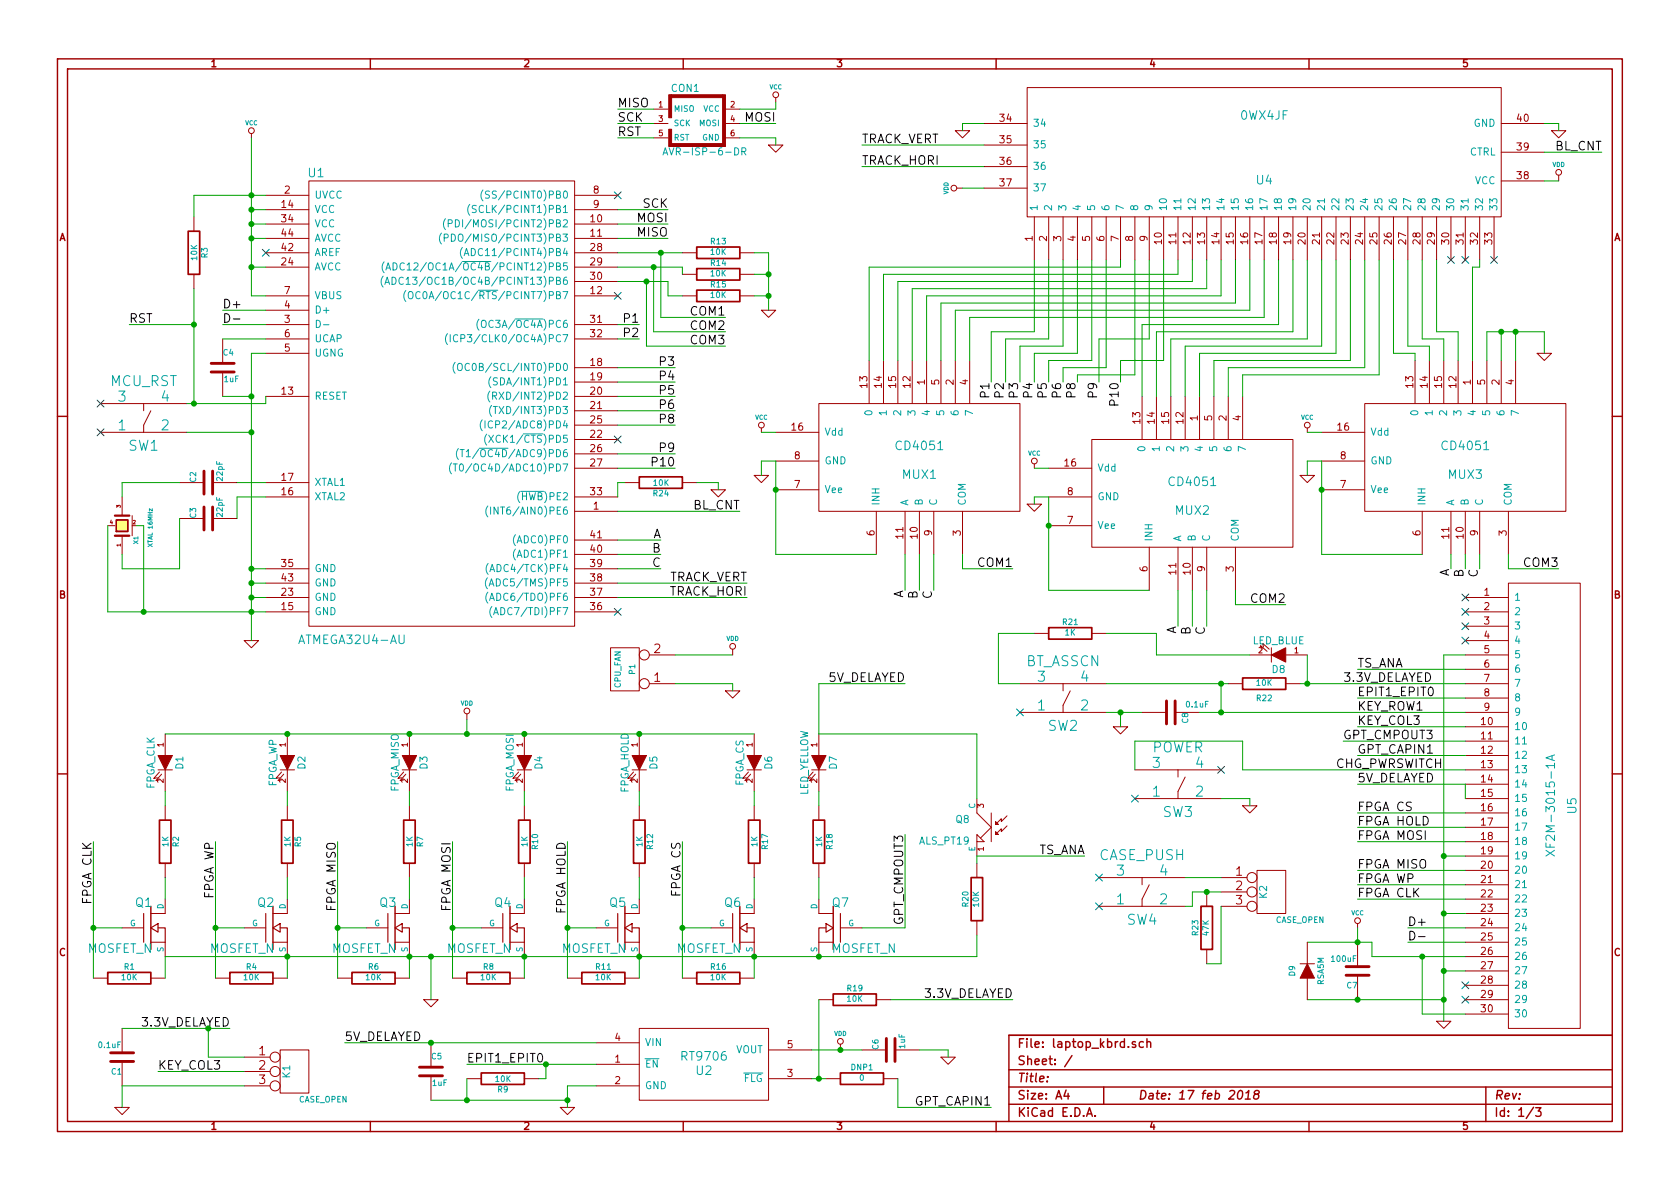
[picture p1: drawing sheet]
<svg xmlns="http://www.w3.org/2000/svg" width="297mm" height="210mm" viewBox="0 0 297 210" stroke-linecap="round" stroke-linejoin="round" font-family="sans-serif">
<defs><g id="words">
<g font-size="2.5" fill="#00a0a0">
<text x="19.4" y="68.4">MCU_RST</text>
<text x="20.9" y="71.1">3</text>
<text x="28.5" y="71.1">4</text>
<text x="20.9" y="76.2">1</text>
<text x="28.5" y="76.2">2</text>
<text x="22.7" y="79.8">SW1</text>
<text x="181.3" y="117.9">BT_ASSCN</text>
<text x="183.5" y="125.7">1</text>
<text x="183.5" y="120.6">3</text>
<text x="191.1" y="125.7">2</text>
<text x="191.1" y="120.6">4</text>
<text x="185.3" y="129.3">SW2</text>
<text x="203.6" y="133.1">POWER</text>
<text x="203.8" y="135.9">3</text>
<text x="211.4" y="135.9">4</text>
<text x="203.8" y="141">1</text>
<text x="211.4" y="141">2</text>
<text x="205.6" y="144.6">SW3</text>
<text x="194.4" y="152.2">CASE_PUSH</text>
<text x="197.4" y="154.9">3</text>
<text x="205.1" y="154.9">4</text>
<text x="197.4" y="160">1</text>
<text x="205.1" y="160">2</text>
<text x="199.3" y="163.6">SW4</text>
</g>
<g font-size="2.1">
<text x="109.2" y="19">MISO</text>
<text x="109.2" y="21.6">SCK</text>
<text x="131.7" y="21.6">MOSI</text>
<text x="109.2" y="24.1">RST</text>
<text x="152.4" y="25.4">TRACK_VERT</text>
<text x="152.4" y="29.2">TRACK_HORI</text>
<text x="274.8" y="26.7">BL_CNT</text>
<text x="112.7" y="39.4">MOSI</text>
<text x="112.7" y="41.9">MISO</text>
<text x="113.6" y="36.8">SCK</text>
<text x="22.9" y="57.1">RST</text>
<text x="39.4" y="54.6">D+</text>
<text x="110.4" y="57.1">P1</text>
<text x="110.4" y="59.7">P2</text>
<text x="122.1" y="55.9">COM1</text>
<text x="122.1" y="58.4">COM2</text>
<text x="116.8" y="64.8">P3</text>
<text x="122.1" y="61">COM3</text>
<text x="116.8" y="67.3">P4</text>
<text x="116.8" y="69.8">P5</text>
<text x="175" y="70.1" transform="rotate(-90 175 70.1)">P1</text>
<text x="177.5" y="70.1" transform="rotate(-90 177.5 70.1)">P2</text>
<text x="180.1" y="70.1" transform="rotate(-90 180.1 70.1)">P3</text>
<text x="182.6" y="70.1" transform="rotate(-90 182.6 70.1)">P4</text>
<text x="185.2" y="70.1" transform="rotate(-90 185.2 70.1)">P5</text>
<text x="187.7" y="70.1" transform="rotate(-90 187.7 70.1)">P6</text>
<text x="190.2" y="70.1" transform="rotate(-90 190.2 70.1)">P8</text>
<text x="194.1" y="70.1" transform="rotate(-90 194.1 70.1)">P9</text>
<text x="197.9" y="71.3" transform="rotate(-90 197.9 71.3)">P10</text>
<text x="116.8" y="72.4">P6</text>
<text x="116.8" y="74.9">P8</text>
<text x="115.6" y="82.5">P10</text>
<text x="116.8" y="80">P9</text>
<text x="115.3" y="95.2">A</text>
<text x="122.4" y="90.2">BL_CNT</text>
<text x="115.3" y="97.8">B</text>
<text x="115.3" y="100.3">C</text>
<text x="172.9" y="100.3">COM1</text>
<text x="269.5" y="100.3">COM3</text>
<text x="117.8" y="102.9">TRACK_VERT</text>
<text x="118.2" y="105.4">TRACK_HORI</text>
<text x="159.8" y="105.9" transform="rotate(-90 159.8 105.9)">A</text>
<text x="162.3" y="105.9" transform="rotate(-90 162.3 105.9)">B</text>
<text x="164.8" y="105.9" transform="rotate(-90 164.8 105.9)">C</text>
<text x="221.2" y="106.7">COM2</text>
<text x="256.3" y="102.1" transform="rotate(-90 256.3 102.1)">A</text>
<text x="258.8" y="102.1" transform="rotate(-90 258.8 102.1)">B</text>
<text x="261.4" y="102.1" transform="rotate(-90 261.4 102.1)">C</text>
<text x="208" y="112.3" transform="rotate(-90 208 112.3)">A</text>
<text x="210.6" y="112.3" transform="rotate(-90 210.6 112.3)">B</text>
<text x="213.1" y="112.3" transform="rotate(-90 213.1 112.3)">C</text>
<text x="240" y="118.1">TS_ANA</text>
<text x="146.1" y="120.6">5V_DELAYED</text>
<text x="237.5" y="120.6">3.3V_DELAYED</text>
<text x="240" y="123.2">EPIT1_EPIT0</text>
<text x="240" y="125.7">KEY_ROW1</text>
<text x="237.5" y="130.8">GPT_CMPOUT3</text>
<text x="240" y="128.3">KEY_COL3</text>
<text x="236.2" y="135.9">CHG_PWRSWITCH</text>
<text x="240" y="133.3">GPT_CAPIN1</text>
<text x="240" y="138.4">5V_DELAYED</text>
<text x="240" y="143.5">FPGA CS</text>
<text x="240" y="148.6">FPGA MOSI</text>
<text x="240" y="146">FPGA HOLD</text>
<text x="183.3" y="151.1">TS_ANA</text>
<text x="240" y="153.7">FPGA MISO</text>
<text x="16.3" y="159.7" transform="rotate(-90 16.3 159.7)">FPGA CLK</text>
<text x="37.8" y="158.7" transform="rotate(-90 37.8 158.7)">FPGA WP</text>
<text x="59.4" y="160.8" transform="rotate(-90 59.4 160.8)">FPGA MISO</text>
<text x="79.8" y="160.8" transform="rotate(-90 79.8 160.8)">FPGA MOSI</text>
<text x="100.1" y="161.3" transform="rotate(-90 100.1 161.3)">FPGA HOLD</text>
<text x="120.4" y="158.3" transform="rotate(-90 120.4 158.3)">FPGA CS</text>
<text x="240" y="158.7">FPGA CLK</text>
<text x="240" y="156.2">FPGA WP</text>
<text x="159.8" y="163.5" transform="rotate(-90 159.8 163.5)">GPT_CMPOUT3</text>
<text x="248.9" y="163.8">D+</text>
<text x="163.4" y="176.5">3.3V_DELAYED</text>
<text x="61" y="184.1">5V_DELAYED</text>
<text x="27.9" y="189.2">KEY_COL3</text>
<text x="82.5" y="188">EPIT1_EPIT0</text>
<text x="161.9" y="195.6">GPT_CAPIN1</text>
</g>
<g font-size="2.1" fill="#00a0a0">
<text x="219.4" y="21.3">0WX4JF</text>
<text x="54.5" y="31.4">U1</text>
<text x="222.2" y="32.7">U4</text>
<text x="158.7" y="79.7">CD4051</text>
<text x="255.2" y="79.7">CD4051</text>
<text x="159.6" y="84.8">MUX1</text>
<text x="206.9" y="86">CD4051</text>
<text x="256.1" y="84.8">MUX3</text>
<text x="207.9" y="91.1">MUX2</text>
<text x="53.2" y="114">ATMEGA32U4-AU</text>
<text x="278.8" y="143.8" transform="rotate(-90 278.8 143.8)">U5</text>
<text x="275" y="149.7" transform="rotate(-90 275 149.7)">XF2M-3015-1A</text>
<text x="24" y="160.4">Q1</text>
<text x="45.6" y="160.4">Q2</text>
<text x="67.2" y="160.4">Q3</text>
<text x="87.5" y="160.4">Q4</text>
<text x="107.8" y="160.4">Q5</text>
<text x="128.1" y="160.4">Q6</text>
<text x="147.2" y="160.4">Q7</text>
<text x="15.4" y="168.6">MOSFET_N</text>
<text x="37" y="168.6">MOSFET_N</text>
<text x="58.6" y="168.6">MOSFET_N</text>
<text x="78.9" y="168.6">MOSFET_N</text>
<text x="99.3" y="168.6">MOSFET_N</text>
<text x="119.6" y="168.6">MOSFET_N</text>
<text x="147" y="168.6">MOSFET_N</text>
<text x="120.7" y="187.6">RT9706</text>
<text x="123.1" y="190.2">U2</text>
</g>
<g font-size="2.1" fill="#a00000">
<text x="115.6" y="115.6">2</text>
<text x="115.6" y="120.6">1</text>
<text x="218.5" y="154.9">1</text>
<text x="218.5" y="157.5">2</text>
<text x="218.5" y="160">3</text>
<text x="179.9" y="185.4">File: laptop_kbrd.sch</text>
<text x="45.8" y="186.7">1</text>
<text x="45.8" y="189.2">2</text>
<text x="45.8" y="191.8">3</text>
<text x="179.9" y="191.5">Title:</text>
<text x="179.9" y="188.4">Sheet: /</text>
<text x="179.9" y="197.6">KiCad E.D.A.</text>
<text x="179.9" y="194.5">Size: A4</text>
<text x="201.2" y="194.5">Date: 17 feb 2018</text>
<text x="264.2" y="194.5">Rev:</text>
<text x="264.2" y="197.6">Id: 1/3</text>
</g>
<text font-size="2.1" fill="#00a000" x="24.9" y="181.6">3.3V_DELAYED</text>
<g font-size="1.8" fill="#a00000">
<text x="37.3" y="11.9">1</text>
<text x="92.7" y="11.9">2</text>
<text x="148" y="11.9">3</text>
<text x="203.3" y="11.9">4</text>
<text x="258.6" y="11.9">5</text>
<text x="176.8" y="21.6">34</text>
<text x="268.3" y="21.6">40</text>
<text x="176.8" y="25.4">35</text>
<text x="176.8" y="29.2">36</text>
<text x="268.3" y="26.7">39</text>
<text x="50.3" y="34.3">2</text>
<text x="104.9" y="34.3">8</text>
<text x="176.8" y="33">37</text>
<text x="268.3" y="31.7">38</text>
<text x="49.8" y="36.8">14</text>
<text x="49.8" y="39.4">34</text>
<text x="49.8" y="41.9">44</text>
<text x="104.4" y="39.4">10</text>
<text x="104.4" y="41.9">11</text>
<text x="104.9" y="36.8">9</text>
<text x="10.4" y="42.7">A</text>
<text x="49.8" y="44.4">42</text>
<text x="49.8" y="47">24</text>
<text x="104.4" y="44.4">28</text>
<text x="104.4" y="47">29</text>
<text x="182.6" y="42.6" transform="rotate(-90 182.6 42.6)">1</text>
<text x="185.2" y="42.6" transform="rotate(-90 185.2 42.6)">2</text>
<text x="187.7" y="42.6" transform="rotate(-90 187.7 42.6)">3</text>
<text x="190.2" y="42.6" transform="rotate(-90 190.2 42.6)">4</text>
<text x="192.8" y="42.6" transform="rotate(-90 192.8 42.6)">5</text>
<text x="195.3" y="42.6" transform="rotate(-90 195.3 42.6)">6</text>
<text x="197.9" y="42.6" transform="rotate(-90 197.9 42.6)">7</text>
<text x="200.4" y="42.6" transform="rotate(-90 200.4 42.6)">8</text>
<text x="202.9" y="42.6" transform="rotate(-90 202.9 42.6)">9</text>
<text x="205.5" y="43.1" transform="rotate(-90 205.5 43.1)">10</text>
<text x="208" y="43.1" transform="rotate(-90 208 43.1)">11</text>
<text x="210.6" y="43.1" transform="rotate(-90 210.6 43.1)">12</text>
<text x="213.1" y="43.1" transform="rotate(-90 213.1 43.1)">13</text>
<text x="215.6" y="43.1" transform="rotate(-90 215.6 43.1)">14</text>
<text x="218.2" y="43.1" transform="rotate(-90 218.2 43.1)">15</text>
<text x="220.7" y="43.1" transform="rotate(-90 220.7 43.1)">16</text>
<text x="223.3" y="43.1" transform="rotate(-90 223.3 43.1)">17</text>
<text x="225.8" y="43.1" transform="rotate(-90 225.8 43.1)">18</text>
<text x="228.3" y="43.1" transform="rotate(-90 228.3 43.1)">19</text>
<text x="230.9" y="43.1" transform="rotate(-90 230.9 43.1)">20</text>
<text x="233.4" y="43.1" transform="rotate(-90 233.4 43.1)">21</text>
<text x="236" y="43.1" transform="rotate(-90 236 43.1)">22</text>
<text x="238.5" y="43.1" transform="rotate(-90 238.5 43.1)">23</text>
<text x="241" y="43.1" transform="rotate(-90 241 43.1)">24</text>
<text x="243.6" y="43.1" transform="rotate(-90 243.6 43.1)">25</text>
<text x="246.1" y="43.1" transform="rotate(-90 246.1 43.1)">26</text>
<text x="248.7" y="43.1" transform="rotate(-90 248.7 43.1)">27</text>
<text x="251.2" y="43.1" transform="rotate(-90 251.2 43.1)">28</text>
<text x="253.7" y="43.1" transform="rotate(-90 253.7 43.1)">29</text>
<text x="256.3" y="43.1" transform="rotate(-90 256.3 43.1)">30</text>
<text x="258.8" y="43.1" transform="rotate(-90 258.8 43.1)">31</text>
<text x="261.4" y="43.1" transform="rotate(-90 261.4 43.1)">32</text>
<text x="263.9" y="43.1" transform="rotate(-90 263.9 43.1)">33</text>
<text x="285.3" y="42.7">A</text>
<text x="50.3" y="52.1">7</text>
<text x="104.4" y="49.5">30</text>
<text x="104.4" y="52.1">12</text>
<text x="50.3" y="57.1">3</text>
<text x="50.3" y="54.6">4</text>
<text x="50.3" y="59.7">6</text>
<text x="104.4" y="57.1">31</text>
<text x="104.4" y="59.7">32</text>
<text x="50.3" y="62.2">5</text>
<text x="104.4" y="64.8">18</text>
<text x="49.8" y="69.8">13</text>
<text x="104.4" y="69.8">20</text>
<text x="104.4" y="67.3">19</text>
<text x="153.4" y="68.5" transform="rotate(-90 153.4 68.5)">13</text>
<text x="156" y="68.5" transform="rotate(-90 156 68.5)">14</text>
<text x="158.5" y="68.5" transform="rotate(-90 158.5 68.5)">15</text>
<text x="161" y="68.5" transform="rotate(-90 161 68.5)">12</text>
<text x="163.6" y="68" transform="rotate(-90 163.6 68)">1</text>
<text x="166.1" y="68" transform="rotate(-90 166.1 68)">5</text>
<text x="168.7" y="68" transform="rotate(-90 168.7 68)">2</text>
<text x="171.2" y="68" transform="rotate(-90 171.2 68)">4</text>
<text x="249.9" y="68.5" transform="rotate(-90 249.9 68.5)">13</text>
<text x="252.5" y="68.5" transform="rotate(-90 252.5 68.5)">14</text>
<text x="255" y="68.5" transform="rotate(-90 255 68.5)">15</text>
<text x="257.6" y="68.5" transform="rotate(-90 257.6 68.5)">12</text>
<text x="260.1" y="68" transform="rotate(-90 260.1 68)">1</text>
<text x="262.6" y="68" transform="rotate(-90 262.6 68)">5</text>
<text x="265.2" y="68" transform="rotate(-90 265.2 68)">2</text>
<text x="267.7" y="68" transform="rotate(-90 267.7 68)">4</text>
<text x="104.4" y="72.4">21</text>
<text x="104.4" y="77.5">22</text>
<text x="104.4" y="74.9">25</text>
<text x="140" y="76.2">16</text>
<text x="201.7" y="74.9" transform="rotate(-90 201.7 74.9)">13</text>
<text x="204.2" y="74.9" transform="rotate(-90 204.2 74.9)">14</text>
<text x="206.8" y="74.9" transform="rotate(-90 206.8 74.9)">15</text>
<text x="209.3" y="74.9" transform="rotate(-90 209.3 74.9)">12</text>
<text x="211.8" y="74.4" transform="rotate(-90 211.8 74.4)">1</text>
<text x="214.4" y="74.4" transform="rotate(-90 214.4 74.4)">5</text>
<text x="216.9" y="74.4" transform="rotate(-90 216.9 74.4)">2</text>
<text x="219.5" y="74.4" transform="rotate(-90 219.5 74.4)">4</text>
<text x="236.5" y="76.2">16</text>
<text x="104.4" y="80">26</text>
<text x="104.4" y="82.5">27</text>
<text x="140.5" y="81.3">8</text>
<text x="188.3" y="82.5">16</text>
<text x="237" y="81.3">8</text>
<text x="49.8" y="87.6">16</text>
<text x="49.8" y="85.1">17</text>
<text x="104.4" y="87.6">33</text>
<text x="140.5" y="86.4">7</text>
<text x="188.7" y="87.6">8</text>
<text x="237" y="86.4">7</text>
<text x="104.4" y="95.2">41</text>
<text x="104.9" y="90.2">1</text>
<text x="154.7" y="94.7" transform="rotate(-90 154.7 94.7)">6</text>
<text x="159.8" y="95.2" transform="rotate(-90 159.8 95.2)">11</text>
<text x="162.3" y="95.2" transform="rotate(-90 162.3 95.2)">10</text>
<text x="164.8" y="94.7" transform="rotate(-90 164.8 94.7)">9</text>
<text x="169.9" y="94.7" transform="rotate(-90 169.9 94.7)">3</text>
<text x="188.7" y="92.7">7</text>
<text x="251.2" y="94.7" transform="rotate(-90 251.2 94.7)">6</text>
<text x="256.3" y="95.2" transform="rotate(-90 256.3 95.2)">11</text>
<text x="258.8" y="95.2" transform="rotate(-90 258.8 95.2)">10</text>
<text x="261.4" y="94.7" transform="rotate(-90 261.4 94.7)">9</text>
<text x="266.4" y="94.7" transform="rotate(-90 266.4 94.7)">3</text>
<text x="49.8" y="100.3">35</text>
<text x="104.4" y="97.8">40</text>
<text x="104.4" y="100.3">39</text>
<text x="202.9" y="101.1" transform="rotate(-90 202.9 101.1)">6</text>
<text x="208" y="101.5" transform="rotate(-90 208 101.5)">11</text>
<text x="210.6" y="101.5" transform="rotate(-90 210.6 101.5)">10</text>
<text x="213.1" y="101.1" transform="rotate(-90 213.1 101.1)">9</text>
<text x="218.2" y="101.1" transform="rotate(-90 218.2 101.1)">3</text>
<text x="10.4" y="105.9">B</text>
<text x="49.8" y="105.4">23</text>
<text x="49.8" y="102.9">43</text>
<text x="49.8" y="107.9">15</text>
<text x="104.4" y="107.9">36</text>
<text x="104.4" y="105.4">37</text>
<text x="104.4" y="102.9">38</text>
<text x="262.4" y="105.4">1</text>
<text x="262.4" y="107.9">2</text>
<text x="285.3" y="105.9">B</text>
<text x="262.4" y="110.5">3</text>
<text x="262.4" y="113">4</text>
<text x="262.4" y="115.6">5</text>
<text x="262.4" y="118.1">6</text>
<text x="262.4" y="120.6">7</text>
<text x="262.4" y="123.2">8</text>
<text x="262.4" y="125.7">9</text>
<text x="261.9" y="128.3">10</text>
<text x="261.9" y="130.8">11</text>
<text x="261.9" y="133.3">12</text>
<text x="261.9" y="135.9">13</text>
<text x="261.9" y="138.4">14</text>
<text x="261.9" y="141">15</text>
<text x="261.9" y="143.5">16</text>
<text x="261.9" y="146">17</text>
<text x="261.9" y="148.6">18</text>
<text x="261.9" y="153.7">20</text>
<text x="261.9" y="151.1">19</text>
<text x="261.9" y="156.2">21</text>
<text x="261.9" y="158.7">22</text>
<text x="261.9" y="161.3">23</text>
<text x="261.9" y="163.8">24</text>
<text x="261.9" y="166.4">25</text>
<text x="10.4" y="169.1">C</text>
<text x="261.9" y="168.9">26</text>
<text x="261.9" y="171.4">27</text>
<text x="261.9" y="174">28</text>
<text x="285.3" y="169.1">C</text>
<text x="261.9" y="179.1">30</text>
<text x="261.9" y="176.5">29</text>
<text x="108.7" y="184.1">4</text>
<text x="139.2" y="185.4">5</text>
<text x="108.7" y="188">1</text>
<text x="108.7" y="191.8">2</text>
<text x="139.2" y="190.5">3</text>
<text x="37.3" y="199.8">1</text>
<text x="92.7" y="199.8">2</text>
<text x="148" y="199.8">3</text>
<text x="203.3" y="199.8">4</text>
<text x="258.6" y="199.8">5</text>
</g>
<g font-size="1.8" fill="#00a0a0">
<text x="118.7" y="16.3">CON1</text>
<text x="182.6" y="22.5">34</text>
<text x="260.5" y="22.5">GND</text>
<text x="118.7" y="27.5">AVR-ISP-6-DR</text>
<text x="182.6" y="26.3">35</text>
<text x="259.7" y="27.6">CTRL</text>
<text x="55.6" y="35.2">UVCC</text>
<text x="86.8" y="35.2">(SS/PCINT0)PB0</text>
<text x="182.6" y="30.1">36</text>
<text x="182.6" y="33.9">37</text>
<text x="260.7" y="32.6">VCC</text>
<text x="55.6" y="37.7">VCC</text>
<text x="55.6" y="40.3">VCC</text>
<text x="81.2" y="40.3">(PDI/MOSI/PCINT2)PB2</text>
<text x="84.4" y="37.7">(SCLK/PCINT1)PB1</text>
<text x="183.5" y="37.3" transform="rotate(-90 183.5 37.3)">1</text>
<text x="186.1" y="37.3" transform="rotate(-90 186.1 37.3)">2</text>
<text x="188.6" y="37.3" transform="rotate(-90 188.6 37.3)">3</text>
<text x="191.1" y="37.3" transform="rotate(-90 191.1 37.3)">4</text>
<text x="193.7" y="37.3" transform="rotate(-90 193.7 37.3)">5</text>
<text x="196.2" y="37.3" transform="rotate(-90 196.2 37.3)">6</text>
<text x="198.8" y="37.3" transform="rotate(-90 198.8 37.3)">7</text>
<text x="201.3" y="37.3" transform="rotate(-90 201.3 37.3)">8</text>
<text x="203.8" y="37.3" transform="rotate(-90 203.8 37.3)">9</text>
<text x="206.4" y="37.3" transform="rotate(-90 206.4 37.3)">10</text>
<text x="208.9" y="37.3" transform="rotate(-90 208.9 37.3)">11</text>
<text x="211.5" y="37.3" transform="rotate(-90 211.5 37.3)">12</text>
<text x="214" y="37.3" transform="rotate(-90 214 37.3)">13</text>
<text x="216.5" y="37.3" transform="rotate(-90 216.5 37.3)">14</text>
<text x="219.1" y="37.3" transform="rotate(-90 219.1 37.3)">15</text>
<text x="221.6" y="37.3" transform="rotate(-90 221.6 37.3)">16</text>
<text x="224.2" y="37.3" transform="rotate(-90 224.2 37.3)">17</text>
<text x="226.7" y="37.3" transform="rotate(-90 226.7 37.3)">18</text>
<text x="229.2" y="37.3" transform="rotate(-90 229.2 37.3)">19</text>
<text x="231.8" y="37.3" transform="rotate(-90 231.8 37.3)">20</text>
<text x="234.3" y="37.3" transform="rotate(-90 234.3 37.3)">21</text>
<text x="236.9" y="37.3" transform="rotate(-90 236.9 37.3)">22</text>
<text x="239.4" y="37.3" transform="rotate(-90 239.4 37.3)">23</text>
<text x="241.9" y="37.3" transform="rotate(-90 241.9 37.3)">24</text>
<text x="244.5" y="37.3" transform="rotate(-90 244.5 37.3)">25</text>
<text x="247" y="37.3" transform="rotate(-90 247 37.3)">26</text>
<text x="249.6" y="37.3" transform="rotate(-90 249.6 37.3)">27</text>
<text x="252.1" y="37.3" transform="rotate(-90 252.1 37.3)">28</text>
<text x="254.6" y="37.3" transform="rotate(-90 254.6 37.3)">29</text>
<text x="257.2" y="37.3" transform="rotate(-90 257.2 37.3)">30</text>
<text x="259.7" y="37.3" transform="rotate(-90 259.7 37.3)">31</text>
<text x="262.3" y="37.3" transform="rotate(-90 262.3 37.3)">32</text>
<text x="264.8" y="37.3" transform="rotate(-90 264.8 37.3)">33</text>
<text x="55.6" y="45.3">AREF</text>
<text x="55.6" y="47.9">AVCC</text>
<text x="55.6" y="42.8">AVCC</text>
<text x="71.6" y="47.9">(ADC12/OC1A/OC4B/PCINT12)PB5</text>
<text x="80.3" y="42.8">(PDO/MISO/PCINT3)PB3</text>
<text x="83.4" y="45.3">(ADC11/PCINT4)PB4</text>
<text x="55.6" y="53">VBUS</text>
<text x="71.6" y="50.4">(ADC13/OC1B/OC4B/PCINT13)PB6</text>
<text x="74.8" y="53">(OC0A/OC1C/RTS/PCINT7)PB7</text>
<text x="55.6" y="55.5">D+</text>
<text x="85.6" y="58">(OC3A/OC4A)PC6</text>
<text x="55.6" y="63.1">UGNG</text>
<text x="55.6" y="60.6">UCAP</text>
<text x="81.5" y="60.6">(ICP3/CLK0/OC4A)PC7</text>
<text x="82.7" y="65.7">(OC0B/SCL/INT0)PD0</text>
<text x="55.6" y="70.7">RESET</text>
<text x="87.9" y="70.7">(RXD/INT2)PD2</text>
<text x="87.9" y="68.2">(SDA/INT1)PD1</text>
<text x="86.7" y="75.8">(ICP2/ADC8)PD4</text>
<text x="88.1" y="73.3">(TXD/INT3)PD3</text>
<text x="145.8" y="77.1">Vdd</text>
<text x="154.3" y="73.4" transform="rotate(-90 154.3 73.4)">0</text>
<text x="156.8" y="73.4" transform="rotate(-90 156.8 73.4)">1</text>
<text x="159.4" y="73.4" transform="rotate(-90 159.4 73.4)">2</text>
<text x="161.9" y="73.4" transform="rotate(-90 161.9 73.4)">3</text>
<text x="164.5" y="73.4" transform="rotate(-90 164.5 73.4)">4</text>
<text x="167" y="73.4" transform="rotate(-90 167 73.4)">5</text>
<text x="169.5" y="73.4" transform="rotate(-90 169.5 73.4)">6</text>
<text x="172.1" y="73.4" transform="rotate(-90 172.1 73.4)">7</text>
<text x="242.3" y="77.1">Vdd</text>
<text x="250.8" y="73.4" transform="rotate(-90 250.8 73.4)">0</text>
<text x="253.4" y="73.4" transform="rotate(-90 253.4 73.4)">1</text>
<text x="255.9" y="73.4" transform="rotate(-90 255.9 73.4)">2</text>
<text x="258.4" y="73.4" transform="rotate(-90 258.4 73.4)">3</text>
<text x="261" y="73.4" transform="rotate(-90 261 73.4)">4</text>
<text x="263.5" y="73.4" transform="rotate(-90 263.5 73.4)">5</text>
<text x="266.1" y="73.4" transform="rotate(-90 266.1 73.4)">6</text>
<text x="268.6" y="73.4" transform="rotate(-90 268.6 73.4)">7</text>
<text x="82.2" y="83.4">(T0/OC4D/ADC10)PD7</text>
<text x="83.2" y="80.9">(T1/OC4D/ADC9)PD6</text>
<text x="87.2" y="78.4">(XCK1/CTS)PD5</text>
<text x="145.8" y="82.2">GND</text>
<text x="194.1" y="83.4">Vdd</text>
<text x="202.6" y="79.7" transform="rotate(-90 202.6 79.7)">0</text>
<text x="205.1" y="79.7" transform="rotate(-90 205.1 79.7)">1</text>
<text x="207.6" y="79.7" transform="rotate(-90 207.6 79.7)">2</text>
<text x="210.2" y="79.7" transform="rotate(-90 210.2 79.7)">3</text>
<text x="212.7" y="79.7" transform="rotate(-90 212.7 79.7)">4</text>
<text x="215.3" y="79.7" transform="rotate(-90 215.3 79.7)">5</text>
<text x="217.8" y="79.7" transform="rotate(-90 217.8 79.7)">6</text>
<text x="220.3" y="79.7" transform="rotate(-90 220.3 79.7)">7</text>
<text x="242.3" y="82.2">GND</text>
<text x="55.6" y="88.5">XTAL2</text>
<text x="55.6" y="86">XTAL1</text>
<text x="91.8" y="88.5">(HWB)PE2</text>
<text x="145.8" y="87.2">Vee</text>
<text x="155.6" y="89.4" transform="rotate(-90 155.6 89.4)">INH</text>
<text x="160.7" y="89.4" transform="rotate(-90 160.7 89.4)">A</text>
<text x="163.2" y="89.4" transform="rotate(-90 163.2 89.4)">B</text>
<text x="165.7" y="89.4" transform="rotate(-90 165.7 89.4)">C</text>
<text x="170.8" y="89.4" transform="rotate(-90 170.8 89.4)">COM</text>
<text x="194.1" y="88.5">GND</text>
<text x="242.3" y="87.2">Vee</text>
<text x="252.1" y="89.4" transform="rotate(-90 252.1 89.4)">INH</text>
<text x="257.2" y="89.4" transform="rotate(-90 257.2 89.4)">A</text>
<text x="259.7" y="89.4" transform="rotate(-90 259.7 89.4)">B</text>
<text x="262.3" y="89.4" transform="rotate(-90 262.3 89.4)">C</text>
<text x="267.3" y="89.4" transform="rotate(-90 267.3 89.4)">COM</text>
<text x="87.7" y="91.1">(INT6/AIN0)PE6</text>
<text x="194.1" y="93.6">Vee</text>
<text x="203.8" y="95.8" transform="rotate(-90 203.8 95.8)">INH</text>
<text x="208.9" y="95.8" transform="rotate(-90 208.9 95.8)">A</text>
<text x="211.5" y="95.8" transform="rotate(-90 211.5 95.8)">B</text>
<text x="214" y="95.8" transform="rotate(-90 214 95.8)">C</text>
<text x="219.1" y="95.8" transform="rotate(-90 219.1 95.8)">COM</text>
<text x="55.6" y="101.2">GND</text>
<text x="87.2" y="101.2">(ADC4/TCK)PF4</text>
<text x="91.3" y="98.7">(ADC1)PF1</text>
<text x="91.3" y="96.1">(ADC0)PF0</text>
<text x="55.6" y="106.3">GND</text>
<text x="55.6" y="103.8">GND</text>
<text x="87.1" y="106.3">(ADC6/TDO)PF6</text>
<text x="87.1" y="103.8">(ADC5/TMS)PF5</text>
<text x="267.7" y="106.3">1</text>
<text x="55.6" y="108.8">GND</text>
<text x="88" y="108.8">(ADC7/TDI)PF7</text>
<text x="221.4" y="114">LED_BLUE</text>
<text x="267.7" y="108.8">2</text>
<text x="267.7" y="111.4">3</text>
<text x="267.7" y="113.9">4</text>
<text x="224.9" y="119.1">D8</text>
<text x="267.7" y="116.5">5</text>
<text x="267.7" y="119">6</text>
<text x="267.7" y="121.5">7</text>
<text x="267.7" y="124.1">8</text>
<text x="267.7" y="126.6">9</text>
<text x="267.7" y="129.2">10</text>
<text x="267.7" y="131.7">11</text>
<text x="32.5" y="136" transform="rotate(-90 32.5 136)">D1</text>
<text x="54.1" y="136" transform="rotate(-90 54.1 136)">D2</text>
<text x="75.6" y="136" transform="rotate(-90 75.6 136)">D3</text>
<text x="96" y="136" transform="rotate(-90 96 136)">D4</text>
<text x="116.3" y="136" transform="rotate(-90 116.3 136)">D5</text>
<text x="136.6" y="136" transform="rotate(-90 136.6 136)">D6</text>
<text x="148" y="136" transform="rotate(-90 148 136)">D7</text>
<text x="267.7" y="134.2">12</text>
<text x="267.7" y="136.8">13</text>
<text x="27.4" y="139.6" transform="rotate(-90 27.4 139.6)">FPGA_CLK</text>
<text x="49" y="139.2" transform="rotate(-90 49 139.2)">FPGA_WP</text>
<text x="70.6" y="140.1" transform="rotate(-90 70.6 140.1)">FPGA_MISO</text>
<text x="90.9" y="140.1" transform="rotate(-90 90.9 140.1)">FPGA_MOSI</text>
<text x="111.2" y="140.3" transform="rotate(-90 111.2 140.3)">FPGA_HOLD</text>
<text x="131.5" y="139" transform="rotate(-90 131.5 139)">FPGA_CS</text>
<text x="143" y="140.9" transform="rotate(-90 143 140.9)">LED_YELLOW</text>
<text x="267.7" y="139.3">14</text>
<text x="267.7" y="141.9">15</text>
<text x="162.6" y="149.4">ALS_PT19</text>
<text x="169" y="145.6">Q8</text>
<text x="267.7" y="144.4">16</text>
<text x="267.7" y="146.9">17</text>
<text x="267.7" y="149.5">18</text>
<text x="267.7" y="154.6">20</text>
<text x="267.7" y="152">19</text>
<text x="224.1" y="158.8" transform="rotate(-90 224.1 158.8)">K2</text>
<text x="267.7" y="157.1">21</text>
<text x="267.7" y="159.6">22</text>
<text x="267.7" y="162.2">23</text>
<text x="267.7" y="164.7">24</text>
<text x="267.7" y="167.3">25</text>
<text x="267.7" y="169.8">26</text>
<text x="267.7" y="172.3">27</text>
<text x="267.7" y="180">30</text>
<text x="267.7" y="174.9">28</text>
<text x="267.7" y="177.4">29</text>
<text x="114" y="185">VIN</text>
<text x="51.4" y="190.6" transform="rotate(-90 51.4 190.6)">K1</text>
<text x="114" y="188.8">EN</text>
<text x="130" y="186.3">VOUT</text>
<text x="131.3" y="191.4">FLG</text>
<text x="114" y="192.7">GND</text>
</g>
<g font-size="1.4" fill="#a00000">
<text x="116.5" y="19">1</text>
<text x="116.5" y="21.6">3</text>
<text x="129.2" y="19">2</text>
<text x="129.2" y="21.6">4</text>
<text x="116.5" y="24.1">5</text>
<text x="129.2" y="24.1">6</text>
<text x="222.5" y="115.6">2</text>
<text x="228.9" y="115.6">1</text>
<text x="29" y="132.1" transform="rotate(-90 29 132.1)">1</text>
<text x="50.5" y="132.1" transform="rotate(-90 50.5 132.1)">1</text>
<text x="72.1" y="132.1" transform="rotate(-90 72.1 132.1)">1</text>
<text x="92.5" y="132.1" transform="rotate(-90 92.5 132.1)">1</text>
<text x="112.8" y="132.1" transform="rotate(-90 112.8 132.1)">1</text>
<text x="133.1" y="132.1" transform="rotate(-90 133.1 132.1)">1</text>
<text x="144.5" y="132.1" transform="rotate(-90 144.5 132.1)">1</text>
<text x="29" y="138.4" transform="rotate(-90 29 138.4)">2</text>
<text x="50.5" y="138.4" transform="rotate(-90 50.5 138.4)">2</text>
<text x="72.1" y="138.4" transform="rotate(-90 72.1 138.4)">2</text>
<text x="92.5" y="138.4" transform="rotate(-90 92.5 138.4)">2</text>
<text x="112.8" y="138.4" transform="rotate(-90 112.8 138.4)">2</text>
<text x="133.1" y="138.4" transform="rotate(-90 133.1 138.4)">2</text>
<text x="144.5" y="138.4" transform="rotate(-90 144.5 138.4)">2</text>
<text x="174" y="142.9" transform="rotate(-90 174 142.9)">3</text>
<text x="174" y="150.5" transform="rotate(-90 174 150.5)">1</text>
</g>
<g font-size="1.4" fill="#00a0a0">
<text x="119.1" y="19.8">MISO</text>
<text x="119.1" y="22.3">SCK</text>
<text x="123.6" y="22.3">MOSI</text>
<text x="124.3" y="19.8">VCC</text>
<text x="119.1" y="24.9">RST</text>
<text x="124.1" y="24.9">GND</text>
<text x="34.9" y="46" transform="rotate(-90 34.9 46)">10K</text>
<text x="36.8" y="45.6" transform="rotate(-90 36.8 45.6)">R3</text>
<text x="125.7" y="45.1">10K</text>
<text x="125.7" y="43.3">R13</text>
<text x="125.7" y="47.1">R14</text>
<text x="125.7" y="48.9">10K</text>
<text x="125.7" y="52.7">10K</text>
<text x="125.7" y="50.9">R15</text>
<text x="39.5" y="62.9">C4</text>
<text x="39.6" y="67.6">1uF</text>
<text x="34.7" y="85.2" transform="rotate(-90 34.7 85.2)">C2</text>
<text x="39.4" y="85" transform="rotate(-90 39.4 85)">22pF</text>
<text x="115.5" y="87.8">R24</text>
<text x="115.6" y="85.9">10K</text>
<text x="34.7" y="91.6" transform="rotate(-90 34.7 91.6)">C3</text>
<text x="39.4" y="91.3" transform="rotate(-90 39.4 91.3)">22pF</text>
<text x="187.9" y="110.6">R21</text>
<text x="188.3" y="112.4">1K</text>
<text x="112.3" y="119.2" transform="rotate(-90 112.3 119.2)">P1</text>
<text x="109.8" y="121.7" transform="rotate(-90 109.8 121.7)">CPU_FAN</text>
<text x="209.8" y="125.1">0.1uF</text>
<text x="222.2" y="121.3">10K</text>
<text x="222.2" y="124">R22</text>
<text x="210.1" y="127.9" transform="rotate(-90 210.1 127.9)">C8</text>
<text x="172.5" y="143" transform="rotate(-90 172.5 143)">C</text>
<text x="29.8" y="149.7" transform="rotate(-90 29.8 149.7)">1K</text>
<text x="31.7" y="149.7" transform="rotate(-90 31.7 149.7)">R2</text>
<text x="51.4" y="149.7" transform="rotate(-90 51.4 149.7)">1K</text>
<text x="53.3" y="149.7" transform="rotate(-90 53.3 149.7)">R5</text>
<text x="73" y="149.7" transform="rotate(-90 73 149.7)">1K</text>
<text x="74.9" y="149.7" transform="rotate(-90 74.9 149.7)">R7</text>
<text x="93.3" y="149.7" transform="rotate(-90 93.3 149.7)">1K</text>
<text x="113.6" y="149.7" transform="rotate(-90 113.6 149.7)">1K</text>
<text x="134" y="149.7" transform="rotate(-90 134 149.7)">1K</text>
<text x="145.4" y="149.7" transform="rotate(-90 145.4 149.7)">1K</text>
<text x="95.2" y="150.1" transform="rotate(-90 95.2 150.1)">R10</text>
<text x="115.5" y="150.1" transform="rotate(-90 115.5 150.1)">R12</text>
<text x="135.8" y="150.1" transform="rotate(-90 135.8 150.1)">R17</text>
<text x="147.2" y="150.1" transform="rotate(-90 147.2 150.1)">R18</text>
<text x="172.5" y="150.6" transform="rotate(-90 172.5 150.6)">E</text>
<text x="29" y="160.8" transform="rotate(-90 29 160.8)">D</text>
<text x="50.5" y="160.8" transform="rotate(-90 50.5 160.8)">D</text>
<text x="72.1" y="160.8" transform="rotate(-90 72.1 160.8)">D</text>
<text x="92.5" y="160.8" transform="rotate(-90 92.5 160.8)">D</text>
<text x="112.8" y="160.8" transform="rotate(-90 112.8 160.8)">D</text>
<text x="133.1" y="160.8" transform="rotate(-90 133.1 160.8)">D</text>
<text x="144.5" y="160.8" transform="rotate(-90 144.5 160.8)">D</text>
<text x="171.3" y="160.3" transform="rotate(-90 171.3 160.3)">R20</text>
<text x="173.1" y="160.3" transform="rotate(-90 173.1 160.3)">10K</text>
<text x="23" y="163.8">G</text>
<text x="44.6" y="163.8">G</text>
<text x="66.1" y="163.8">G</text>
<text x="86.5" y="163.8">G</text>
<text x="106.8" y="163.8">G</text>
<text x="127.1" y="163.8">G</text>
<text x="150" y="163.8">G</text>
<text x="211.9" y="165.4" transform="rotate(-90 211.9 165.4)">R23</text>
<text x="213.8" y="165.4" transform="rotate(-90 213.8 165.4)">47K</text>
<text x="225.5" y="163.2">CASE_OPEN</text>
<text x="21.5" y="173.4">10K</text>
<text x="22" y="171.5">R1</text>
<text x="29" y="168.3" transform="rotate(-90 29 168.3)">S</text>
<text x="43.1" y="173.4">10K</text>
<text x="43.6" y="171.5">R4</text>
<text x="50.5" y="168.3" transform="rotate(-90 50.5 168.3)">S</text>
<text x="64.7" y="173.4">10K</text>
<text x="65.2" y="171.5">R6</text>
<text x="72.1" y="168.3" transform="rotate(-90 72.1 168.3)">S</text>
<text x="85" y="173.4">10K</text>
<text x="85.5" y="171.5">R8</text>
<text x="92.5" y="168.3" transform="rotate(-90 92.5 168.3)">S</text>
<text x="105.4" y="173.4">10K</text>
<text x="105.4" y="171.5">R11</text>
<text x="112.8" y="168.3" transform="rotate(-90 112.8 168.3)">S</text>
<text x="125.7" y="173.4">10K</text>
<text x="125.7" y="171.5">R16</text>
<text x="133.1" y="168.3" transform="rotate(-90 133.1 168.3)">S</text>
<text x="144.5" y="168.3" transform="rotate(-90 144.5 168.3)">S</text>
<text x="229" y="172.6" transform="rotate(-90 229 172.6)">D9</text>
<text x="235.5" y="170.1">100uF</text>
<text x="149.8" y="177.2">10K</text>
<text x="149.8" y="175.3">R19</text>
<text x="234.1" y="174.2" transform="rotate(-90 234.1 174.2)">RSA5M</text>
<text x="238.2" y="174.8">C7</text>
<text x="17.5" y="185.4">0.1uF</text>
<text x="155.4" y="185.6" transform="rotate(-90 155.4 185.6)">C6</text>
<text x="160.1" y="185.4" transform="rotate(-90 160.1 185.4)">1uF</text>
<text x="19.7" y="190.1">C1</text>
<text x="76.3" y="187.4">C5</text>
<text x="87.6" y="191.4">10K</text>
<text x="150.5" y="189.3">DNP1</text>
<text x="152" y="191.2">0</text>
<text x="52.8" y="195">CASE_OPEN</text>
<text x="76.5" y="192.1">1uF</text>
<text x="88" y="193.2">R9</text>
</g>
<g font-size="1.1" fill="#00a0a0">
<text x="136" y="15.8">VCC</text>
<text x="43.3" y="22.2">VCC</text>
<text x="274.5" y="29.5">VDD</text>
<text x="167.7" y="34.4" transform="rotate(-90 167.7 34.4)">VDD</text>
<text x="133.5" y="74.2">VCC</text>
<text x="230" y="74.2">VCC</text>
<text x="181.8" y="80.6">VCC</text>
<text x="24.5" y="96.1" transform="rotate(-90 24.5 96.1)">X1</text>
<text x="27" y="96.5" transform="rotate(-90 27 96.5)">XTAL 16MHz</text>
<text x="128.4" y="113.4">VDD</text>
<text x="81.4" y="124.8">VDD</text>
<text x="238.9" y="161.9">VCC</text>
<text x="147.5" y="183.2">VDD</text>
</g>
<g font-size=".9" fill="#a00000">
<text x="21.3" y="89.8" transform="rotate(-90 21.3 89.8)">3</text>
<text x="19.5" y="92.7">4</text>
<text x="23.5" y="92.7">2</text>
<text x="21.3" y="96.6" transform="rotate(-90 21.3 96.6)">1</text>
</g>
</g></defs>
<g fill="none" stroke="#a00000" stroke-width=".25">
<path d="M10.2 10.4h276.6v189.7h-276.6zM11.9 12.2h273.2v186.1h-273.2zM65.5 10.4v1.8M120.8 10.4v1.8M176.1 10.4v1.8M231.4 10.4v1.8M10.2 73.6h1.7M285.1 73.6h1.7M10.2 136.8h1.7M285.1 136.8h1.7M26.7 160.3v7.6M48.3 160.3v7.6"/>
<path d="M69.8 160.3v7.6M90.2 160.3v7.6M110.5 160.3v7.6M130.8 160.3v7.6M147.3 160.3v7.6M65.5 198.3v1.8M120.8 198.3v1.8M176.1 198.3v1.8M178.4 189.2h106.7M178.4 195.3h106.7M178.4 192.2h106.7M185.2 190.4v.1"/>
<path d="M188.5 192.8l-.4 1h1M188.8 193.3v1.1M189.5 186.7l-1.3 1.9M192.1 197.4l.5-1.5 .5 1.5M192.3 197h.7M193.6 197.3v.1M195.1 192.2v3.1M200.8 184.3l-.4-.1-.2 .2 .1 .2 .5 .2v.3h-.6M202.2 184.3a.48 .48 0 0 0-.7 0v.8l.2 .1 .5-.1M202.8 184.3h.1a.36 .36 0 0 1 .6 .1v.8M202.8 183.7v1.5M219.1 192.9l.3-.1a.88 .88 0 0 1-.3 1.6l-.3-.3a1.17 1.17 0 0 1 .3-1.2z"/>
<path d="M220.2 194.4h.9M220.3 193.3l.5-.5-.2 1.6M222 193.5l-.3-.3a.47 .47 0 0 1 .5-.4 .47 .47 0 0 1 .5 .3l-.2 .3-.7 .2-.1 .6a.51 .51 0 0 0 .7 .1 .51 .51 0 0 0 .1-.7l-.2-.1M231.4 198.3v1.8M262.7 192.2v6.1M271.1 195.8l-1.3 2M271.5 195.9h1l-.5 .6 .4 .1v.7l-.2 .1-.7-.1M285.1 183.1h-106.7v15.2"/>
</g>
<g fill="none" stroke="#a00000" stroke-width=".18">
<path d="M115.6 19.3h2.5M128.3 19.3h2.5M137.2 17.3v.7M181.6 15.5h83.8v22.8h-83.8zM34.3 38.3v2.6M44.4 23.6v.8M47 34.5h7.6M47 37.1h7.6M47 39.6h7.6M54.6 32h47v78.7h-47zM101.6 34.5h7.6M101.6 37.1h7.6"/>
<path d="M101.6 39.6h7.6M115.6 21.8h2.5M115.6 24.4h2.5M128.3 21.8h2.5M128.3 24.4h2.5M135.9 25.6h2.5l-1.2 1.3zM168.9 23.1h2.5l-1.2 1.3zM169.2 33.3h1M174 21.8h7.6M174 25.6h7.6M174 29.5h7.6M174 33.3h7.6"/>
<path d="M182.9 38.3v7.7M185.4 38.3v7.7M188 38.3v7.7M190.5 38.3v7.7M193 38.3v7.7M195.6 38.3v7.7M198.1 38.3v7.7M200.7 38.3v7.7M203.2 38.3v7.7M205.7 38.3v7.7M208.3 38.3v7.7M210.8 38.3v7.7"/>
<path d="M213.4 38.3v7.7M215.9 38.3v7.7M218.4 38.3v7.7M221 38.3v7.7M223.5 38.3v7.7M226.1 38.3v7.7M228.6 38.3v7.7M231.1 38.3v7.7M233.7 38.3v7.7M236.2 38.3v7.7M238.8 38.3v7.7M241.3 38.3v7.7"/>
<path d="M243.8 38.3v7.7M246.4 38.3v7.7M248.9 38.3v7.7M251.5 38.3v7.7M254 38.3v7.7M256.5 38.3v7.7M259.1 38.3v7.7M261.6 38.3v7.7M264.2 38.3v7.7M265.4 21.8h7.6M265.4 32h7.6M265.4 26.9h7.6"/>
<path d="M274.3 23.1h2.6l-1.3 1.3zM275.6 31v1M34.3 48.5v2.5M39.4 59.9v4.4M47 57.4h7.6M47 54.9h7.6M47 59.9h7.6M47 52.3h7.6M47 42.2h7.6M47 44.7h7.6M47 47.2h7.6M101.6 57.4h7.6"/>
<path d="M101.6 59.9h7.6M101.6 52.3h7.6M101.6 49.8h7.6M101.6 42.2h7.6M101.6 44.7h7.6M101.6 47.2h7.6M120.6 52.3h2.6M120.6 44.7h2.6M120.6 48.5h2.6M130.8 52.3h2.5M130.8 44.7h2.5M130.8 48.5h2.5"/>
<path d="M134.6 54.9h2.6l-1.3 1.2zM17.8 76.4h15.2M17.8 71.4h15.2M25.4 71.4v1.2M26.7 72.6l-1.3 2.6v1.2M39.4 65.8v4.3M47 62.5h7.6M47 70.1h7.6M101.6 70.1h7.6M101.6 72.6h7.6M101.6 77.7h7.6M101.6 75.2h7.6"/>
<path d="M101.6 65h7.6M101.6 67.6h7.6M134.6 75.7v.7M137.2 76.4h7.6M144.8 71.4h35.5v19h-35.5zM153.7 63.7v7.7M156.2 63.7v7.7M158.7 63.7v7.7M161.3 63.7v7.7M163.8 63.7v7.7M166.4 63.7v7.7M168.9 63.7v7.7"/>
<path d="M171.4 63.7v7.7M193 77.7h35.6v19.1h-35.6zM201.9 70.1v7.6M204.5 70.1v7.6M207 70.1v7.6M209.5 70.1v7.6M212.1 70.1v7.6M214.6 70.1v7.6M217.2 70.1v7.6M219.7 70.1v7.6M231.1 75.7v.7M233.7 76.4h7.6"/>
<path d="M241.3 71.4h35.6v19h-35.6zM250.2 63.7v7.7M252.7 63.7v7.7M255.3 63.7v7.7M257.8 63.7v7.7M260.3 63.7v7.7M262.9 63.7v7.7M265.4 63.7v7.7M268 63.7v7.7M271.8 62.5h2.5l-1.3 1.2zM19 93h1.3M21.6 87.9v3.3"/>
<path d="M21.6 94.7v3.3M23.4 91.2v3.5M31.7 85.3h4.4M31.7 91.7h4.4M37.6 85.3h4.3M37.6 91.7h4.3M47 87.9h7.6M47 85.3h7.6M101.6 90.4h7.6M101.6 98h7.6M101.6 95.5h7.6M101.6 87.9h7.6"/>
<path d="M101.6 80.3h7.6M101.6 82.8h7.6M110.5 85.3h2.5M120.6 85.3h2.6M125.7 86.6h2.6l-1.3 1.3zM133.3 84.1h2.6l-1.3 1.2zM137.2 86.6h7.6M137.2 81.5h7.6M154.9 90.4v7.6M160 90.4v7.6M162.6 90.4v7.6M165.1 90.4v7.6"/>
<path d="M170.2 90.4v7.6M181.6 89.1h2.5l-1.2 1.3zM182.9 82v.8M185.4 87.9h7.6M185.4 82.8h7.6M185.4 93h7.6M203.2 96.8v7.6M208.3 96.8v7.6M210.8 96.8v7.6M213.4 96.8v7.6M218.4 96.8v7.6M229.9 84.1h2.5l-1.3 1.2z"/>
<path d="M233.7 86.6h7.6M233.7 81.5h7.6M251.5 90.4v7.6M256.5 90.4v7.6M259.1 90.4v7.6M261.6 90.4v7.6M266.7 90.4v7.6M43.2 113.3h2.5l-1.3 1.2zM47 105.7h7.6M47 103.1h7.6M47 108.2h7.6M47 100.6h7.6"/>
<path d="M101.6 105.7h7.6M101.6 103.1h7.6M101.6 108.2h7.6M101.6 100.6h7.6M107.9 114.5h5.1v7.7h-5.1zM114.8 115.8h4.6M129.5 114.8v1M182.9 112h2.5M193 112h2.6M221 115.8h3.8M223 114.8l-.1-.6 1.1 1M224.8 114.5v2.6"/>
<path d="M227.3 115.8h3.8M259.1 105.7h7.6M259.1 108.2h7.6M259.1 110.7h7.6M259.1 113.3h7.6M259.1 115.8h7.6M259.1 118.4h7.6M266.7 103.1h12.7v78.8h-12.7zM27.9 136.1h2.6M28.6 136.9l-1 1.1 .6-.1M29.2 129.8v3.8M29.2 136.1v3.8"/>
<path d="M49.5 136.1h2.6M50.2 136.9l-1.1 1.1 .7-.1M50.8 129.8v3.8M50.8 136.1v3.8M71.1 136.1h2.6M71.8 136.9l-1.1 1.1 .7-.1M72.4 129.8v3.8M72.4 136.1v3.8M82.5 126.2v1M91.4 136.1h2.6M92.1 136.9l-1 1.1 .6-.1M92.7 129.8v3.8"/>
<path d="M92.7 136.1v3.8M111.8 136.1h2.5M112.4 136.9l-1 1.1 .6-.1M113 129.8v3.8M113 136.1v3.8M114.8 120.9h4.6M128.3 122.2h2.5l-1.3 1.2zM132.1 136.1h2.5M132.7 136.9l-1 1.1 .6-.1M133.3 129.8v3.8M133.3 136.1v3.8M143.5 136.1h2.5"/>
<path d="M144.1 136.9l-1 1.1 .7-.1M144.8 129.8v3.8M144.8 136.1v3.8M180.3 120.9h15.3M180.3 126h15.3M188 120.9v1.3M189.2 122.2l-1.2 2.5v1.3M196.8 128.5h2.6l-1.3 1.3zM200.7 136.1h15.2M201.9 126h4.3M207.8 126h4.3M208.3 136.1v1.3"/>
<path d="M209.5 137.4l-1.2 2.5v1.3M217.2 120.9h2.5M227.3 120.9h2.6M259.1 120.9h7.6M259.1 123.4h7.6M259.1 126h7.6M259.1 128.5h7.6M259.1 131.1h7.6M259.1 133.6h7.6M259.1 136.1h7.6M259.1 138.7h7.6M29.2 159v2.5h-2.5"/>
<path d="M29.2 142.5v2.5M29.2 152.6v2.6M50.8 159v2.5h-2.5M50.8 142.5v2.5M50.8 152.6v2.6M72.4 159v2.5h-2.6M72.4 142.5v2.5M72.4 152.6v2.6M92.7 159v2.5h-2.5M92.7 142.5v2.5M92.7 152.6v2.6M113 159v2.5h-2.5"/>
<path d="M113 142.5v2.5M113 152.6v2.6M133.3 159v2.5h-2.5M133.3 142.5v2.5M133.3 152.6v2.6M144.8 159v2.5h2.5M144.8 142.5v2.5M144.8 152.6v2.6M172.7 147.6l1.3 1.2h-1.3zM172.7 141.2v2.6l2.6 2.5-1.9 1.9M172.7 148.8v2.6M172.7 152.6v2.6"/>
<path d="M175.3 143.8v5M176 147.1l.5 .5h-.5zM176 145.3l.5 .5h-.5zM178.1 146l-1.1 1.1v-.5l-1 1M178.1 144.3l-1.1 1v-.5l-1 1M194.3 155.2h15.2M200.7 141.2h15.2M201.9 155.2v1.3M203.2 156.5l-1.3 2.5v1.3M213.4 157.7v2.6M215.9 155.2h4.6M215.9 157.7h4.6"/>
<path d="M219.7 142.5h2.5l-1.2 1.3zM222.2 153.9h5.1v7.6h-5.1zM259.1 153.9h7.6M259.1 156.5h7.6M259.1 159h7.6M259.1 141.2h7.6M259.1 143.8h7.6M259.1 146.3h7.6M259.1 148.8h7.6M259.1 151.4h7.6M16.5 173h2.5M21.6 164.1h3.8"/>
<path d="M26.7 166.6h2.5v2.6M26.7 173h2.5M38.1 173h2.5M43.2 164.1h3.8M48.3 166.6h2.5v2.6M48.3 173h2.5M59.7 173h2.5M64.8 164.1h3.8M69.8 166.6h2.6v2.6M69.8 173h2.6M74.9 176.8h2.6l-1.3 1.2zM80 173h2.5"/>
<path d="M85.1 164.1h3.8M90.2 166.6h2.5v2.6M90.2 173h2.5M100.3 173h2.6M105.4 164.1h3.8M110.5 166.6h2.5v2.6M110.5 173h2.5M120.6 173h2.6M125.7 164.1h3.8M130.8 166.6h2.5v2.6M130.8 173h2.5M144.8 176.8h2.5"/>
<path d="M147.3 166.6h-2.5v2.6M148.6 164.1h3.8M154.9 176.8h2.6M172.7 162.8v2.5M194.3 160.3h15.2M213.4 167.9v2.5M215.9 160.3h4.6M229.9 170.4h2.5M231.1 166.6v3.8M231.1 173v3.8M240 163.3v.8M240 166.6v4.3"/>
<path d="M240 172.5v4.3M259.1 179.3h7.6M259.1 161.5h7.6M259.1 164.1h7.6M259.1 166.6h7.6M259.1 169.2h7.6M259.1 171.7h7.6M259.1 174.2h7.6M259.1 176.8h7.6M20.3 195.8h2.6l-1.3 1.3zM21.6 181.9v4.3M21.6 187.7v4.3"/>
<path d="M43.2 192h4.6M43.2 186.9h4.6M43.2 189.5h4.6M49.5 185.7h5.1v7.6h-5.1zM76.2 184.4v4.3M76.2 190.2v4.4M82.5 190.7h2.6M92.7 190.7h2.5M99.1 195.8h2.5l-1.3 1.3zM105.4 188.2h7.6M105.4 192h7.6M105.4 184.4h7.6"/>
<path d="M113 181.9h22.9v12.7h-22.9zM135.9 190.7h7.6M135.9 185.7h7.6M146 190.7h2.6M148.6 184.7v1M152.4 185.7h4.3M156.2 190.7h2.5M158.2 185.7h4.4M166.4 186.9h2.5l-1.3 1.3zM254 180.6h2.5l-1.2 1.3z"/>
<circle cx="137.2" cy="16.8" r=".51"/>
<circle cx="44.5" cy="23.1" r=".51"/>
<circle cx="168.7" cy="33.3" r=".51"/>
<circle cx="275.6" cy="30.5" r=".51"/>
<circle cx="134.6" cy="75.2" r=".51"/>
<circle cx="231.1" cy="75.2" r=".51"/>
<circle cx="182.9" cy="81.5" r=".51"/>
<circle cx="113.9" cy="115.8" r=".89"/>
<circle cx="129.5" cy="114.3" r=".51"/>
<circle cx="82.6" cy="125.7" r=".51"/>
<circle cx="113.9" cy="120.9" r=".89"/>
<circle cx="221.4" cy="157.7" r=".89"/>
<circle cx="221.4" cy="155.2" r=".89"/>
<circle cx="221.4" cy="160.3" r=".89"/>
<circle cx="240" cy="162.8" r=".51"/>
<circle cx="48.6" cy="186.9" r=".89"/>
<circle cx="48.6" cy="189.5" r=".89"/>
<circle cx="48.6" cy="192" r=".89"/>
<circle cx="148.6" cy="184.1" r=".51"/>
</g>
<g fill="none" stroke="#00a0a0" stroke-width=".18">
<path d="M78.8 38.7a1.47 1.47 0 0 0 0 1.9M79.2 39.5h.7v-.5l-.2-.1h-.5v1.2M80.5 38.9a.64 .64 0 0 1 .7 .6 .64 .64 0 0 1-.7 .6zM83.1 36.1a1.47 1.47 0 0 0 0 2M84.2 36.4l-.5-.1-.2 .1 .1 .5 .6 .2v.3l-.2 .2-.5-.1M85.4 33.6a1.47 1.47 0 0 0 0 1.9M86.5 33.9l-.4-.1-.2 .1v.4l.6 .3v.2l-.2 .2h-.5M117.2 27.4l.4-1.3 .5 1.3M117.3 27h.6M131.2 26.8l.6-.1v-.4l-.2-.2h-.4v1.3M131.5 26.8l.4 .6M55.9 56.6a.64 .64 0 0 1 .7 .7 .64 .64 0 0 1-.7 .6z"/>
<path d="M57.2 57.4h1M67.7 48.8a1.47 1.47 0 0 0 0 2M67.9 46.3a1.47 1.47 0 0 0 0 1.9M68 50.3l.5-1.3 .4 1.3M68.2 49.9h.6M68.2 47.7l.4-1.2 .5 1.2M68.4 47.4h.5M69.3 49a.64 .64 0 0 1 .7 .7 .64 .64 0 0 1-.7 .6zM69.5 46.5a.64 .64 0 0 1 .7 .6 .64 .64 0 0 1-.7 .6zM71.3 49.1a.5 .5 0 0 0-.6 0 .5 .5 0 0 0-.2 .7 .45 .45 0 0 0 .3 .4 .45 .45 0 0 0 .5 0M71.5 46.6a.5 .5 0 0 0-.6 0 .5 .5 0 0 0-.2 .6 .45 .45 0 0 0 .2 .5 .45 .45 0 0 0 .6-.1M71.8 51.4a1.47 1.47 0 0 0 0 1.9"/>
<path d="M72.2 51.7l.3-.1a.45 .45 0 0 1 .5 .4v.4l-.2 .4h-.4a1.02 1.02 0 0 1-.2-1.1zM74.3 51.7a.5 .5 0 0 0-.7 0 .5 .5 0 0 0-.1 .6 .45 .45 0 0 0 .2 .5 .45 .45 0 0 0 .6-.1M78.1 41.2a1.47 1.47 0 0 0 0 1.9M78.5 42.1l.6-.1 .1-.5-.2-.1h-.5v1.3M79.1 59a1.47 1.47 0 0 0 0 1.9M79.6 59.2v1.2M79.8 41.4a.64 .64 0 0 1 .7 .6 .64 .64 0 0 1-.7 .7zM80.9 59.3a.5 .5 0 0 0-.6 0 .5 .5 0 0 0-.1 .6 .45 .45 0 0 0 .2 .5 .45 .45 0 0 0 .5-.1M81.7 46.2h5.1M81.8 43.8a1.47 1.47 0 0 0 0 1.9M82.1 45.2l.4-1.3 .4 1.3M82.2 44.9h.6"/>
<path d="M84.6 51.3h3.4M84.7 56.5a1.47 1.47 0 0 0 0 1.9M85.2 56.8l.2-.2a.45 .45 0 0 1 .6 .5v.4l-.2 .4h-.5a1.02 1.02 0 0 1-.1-1.1zM91.1 56.4h4.9M80.5 64.1a1.47 1.47 0 0 0 0 1.9M80.9 64.4l.3-.1a.45 .45 0 0 1 .5 .4v.4l-.1 .4h-.5a1.02 1.02 0 0 1-.2-1.1zM81.1 79.3a1.47 1.47 0 0 0 0 1.9M81.4 79.5h.7M81.7 79.5v1.3M82.4 79.9l.4-.4v1.3M84.7 79.3h5.1M85.3 74.2a1.47 1.47 0 0 0 0 2"/>
<path d="M85.8 74.4v1.3M86.1 76.8a1.47 1.47 0 0 0 0 1.9M86.4 77l.8 1.2M86.6 69.2a1.47 1.47 0 0 0 0 1.9M86.8 66.6a1.47 1.47 0 0 0 0 1.9M86.9 71.7a1.47 1.47 0 0 0 0 1.9M87.1 70l.6-.1 .1-.4-.2-.2h-.5v1.3M87.2 71.9h.7M87.2 77l-.8 1.2M87.4 70l.4 .6M87.6 71.9v1.2M87.9 66.9l-.4-.1-.2 .1v.5l.6 .2v.2l-.2 .3-.5-.1"/>
<path d="M92.5 76.7h3.5M79.8 81.9a1.47 1.47 0 0 0 0 1.9M80.1 82h.7M80.5 82v1.3M81.3 82.2l.2-.2a.67 .67 0 0 1 .5 .7 .67 .67 0 0 1-.5 .6l-.2-.1-.1-.4zM82.4 80.8h.8M86.3 89.5a1.47 1.47 0 0 0 0 1.9M86.3 99.6a1.47 1.47 0 0 0 0 2M86.7 89.7v1.2M91.1 97.1a1.47 1.47 0 0 0 0 1.9M91.1 94.6a1.47 1.47 0 0 0 0 1.9M92.1 86.9h4"/>
<path d="M86.2 102.2a1.47 1.47 0 0 0 0 1.9M86.3 104.7a1.47 1.47 0 0 0 0 1.9M86.5 103.6l.4-1.2 .4 1.2M86.6 106.2l.4-1.3 .4 1.3M86.6 101.1l.4-1.3 .5 1.3M86.6 103.3h.6M87 107.3a1.47 1.47 0 0 0 0 1.9M87.3 108.7l.4-1.3 .4 1.3M87.4 108.4h.6M274.4 133.6v.8M274.9 133.5l-1.6 .5 1.6 .5M273.3 150.4l1.6 1"/>
<path d="M274.9 150.4l-1.6 1M131.5 189.8h3.4"/>
</g>
<g fill="#a00000" stroke="#a00000" stroke-width=".18">
<path d="M224.8 115.8l2.5-1.3v2.6z"/>
<path d="M143.5 133.6h2.5l-1.2 2.5z"/>
<path d="M27.9 133.6h2.6l-1.3 2.5z"/>
<path d="M71.1 133.6h2.6l-1.3 2.5z"/>
<path d="M91.4 133.6h2.6l-1.3 2.5z"/>
<path d="M111.8 133.6h2.5l-1.3 2.5z"/>
<path d="M132.1 133.6h2.5l-1.3 2.5z"/>
<path d="M118.6 25.4h9.4v.5h-9.4z"/>
<path d="M118.6 16.8h9.2v.5h-9.2z"/>
<path d="M118.2 22.9h.5v3h-.5z"/>
<path d="M118.2 16.8h.5v4h-.5z"/>
<path d="M127.8 16.8h.5v9.1h-.5z"/>
<path d="M49.5 133.6h2.6l-1.3 2.5z"/>
<path d="M231.1 170.4l1.3 2.6h-2.5z"/>
</g>
<g fill="none" stroke="#a00000" stroke-width=".3">
<path d="M33.3 40.9h2v7.6h-2zM123.2 43.7h7.6v2h-7.6zM123.2 47.5h7.6v2h-7.6zM123.2 51.3h7.6v2h-7.6zM20.6 91.9h2v2.1h-2zM113 84.3h7.6v2.1h-7.6zM185.4 111h7.6v2h-7.6zM219.7 119.9h7.6v2h-7.6zM28.2 145h2v7.6h-2zM49.8 145h2v7.6h-2zM71.4 145h2v7.6h-2zM91.7 145h2v7.6h-2z"/>
<path d="M112 145h2v7.6h-2zM132.3 145h2.1v7.6h-2.1zM143.8 145h2v7.6h-2zM171.7 155.2h2v7.6h-2zM19 172h7.7v2h-7.7zM40.6 172h7.7v2h-7.7zM62.2 172h7.6v2h-7.6zM82.5 172h7.7v2h-7.7zM102.9 172h7.6v2h-7.6zM123.2 172h7.6v2h-7.6zM147.3 175.8h7.6v2h-7.6zM212.3 160.3h2.1v7.6h-2.1z"/>
<path d="M85.1 189.7h7.6v2.1h-7.6zM148.6 189.7h7.6v2.1h-7.6z"/>
</g>
<g fill="none" stroke="#a00000" stroke-width=".51">
<path d="M37.3 65.8h4.1M37.3 64.3h4.1M36.1 83.3v4.1M36.1 89.7v4M37.6 83.3v4.1M37.6 89.7v4M206.2 123.9v4.1M207.8 123.9v4.1M238 170.9h4.1M238 172.5h4.1M19.6 186.2h4M19.6 187.7h4"/>
<path d="M74.2 190.2h4M74.2 188.7h4M156.7 183.6v4.1M158.2 183.6v4.1"/>
</g>
<path d="M39.7 55.5a.77 .77 0 0 1 .9 .7 .77 .77 0 0 1-.9 .8zM41.2 56.4h1.2M249.3 164.7a.77 .77 0 0 1 .9 .7 .77 .77 0 0 1-.9 .8zM250.8 165.6h1.2" fill="none" stroke="#000" stroke-width=".18"/>
<g fill="none" stroke="#0000c0" stroke-width=".18">
<path d="M108.6 33.9l1.2 1.2M109.8 33.9l-1.2 1.2M46.4 44.1l1.2 1.2M47.6 44.1l-1.2 1.2M108.6 51.7l1.2 1.2M109.8 51.7l-1.2 1.2M255.9 45.4l1.2 1.2M257.1 45.4l-1.2 1.2M258.5 45.4l1.2 1.2M259.7 45.4l-1.2 1.2M263.6 45.4l1.2 1.2M264.8 45.4l-1.2 1.2"/>
<path d="M17.2 70.8l1.2 1.2M17.2 75.8l1.2 1.3M18.4 70.8l-1.2 1.2M18.4 75.8l-1.2 1.3M108.6 77.1l1.2 1.2M109.8 77.1l-1.2 1.2M108.6 107.6l1.2 1.2M109.8 107.6l-1.2 1.2M258.5 105l1.2 1.3M258.5 107.6l1.2 1.2M258.5 110.1l1.2 1.2M258.5 112.7l1.2 1.2"/>
<path d="M259.7 105l-1.2 1.3M259.7 107.6l-1.2 1.2M259.7 110.1l-1.2 1.2M259.7 112.7l-1.2 1.2M179.7 125.4l1.2 1.2M180.9 125.4l-1.2 1.2M215.3 135.5l1.2 1.2M216.5 135.5l-1.2 1.2M193.7 159.7l1.2 1.2M193.7 154.6l1.2 1.2M194.9 159.7l-1.2 1.2M194.9 154.6l-1.2 1.2"/>
<path d="M200.1 140.6l1.2 1.2M201.3 140.6l-1.2 1.2M258.5 173.6l1.2 1.2M258.5 176.2l1.2 1.2M259.7 173.6l-1.2 1.2M259.7 176.2l-1.2 1.2"/>
</g>
<path d="M20.3 94.7h2.6M20.3 91.2h2.6" fill="none" stroke="#a00000" stroke-width=".41"/>
<path d="M20.6 91.9h2v2.1h-2z" fill="#ffff80" stroke="#ffff80" stroke-width=".25"/>
<g fill="none" stroke="#a00000" stroke-width=".2">
<path d="M25.4 161.5v5.1M26.7 164.1l1.2-.8v1.5zM27.9 164.1h1.3v2.5M47 161.5v5.1M48.3 164.1l1.2-.8v1.5zM49.5 164.1h1.3v2.5M68.6 161.5v5.1M69.8 164.1l1.3-.8v1.5zM71.1 164.1h1.3v2.5M88.9 161.5v5.1M90.2 164.1l1.2-.8v1.5zM91.4 164.1h1.3v2.5"/>
<path d="M109.2 161.5v5.1M110.5 164.1l1.3-.8v1.5zM111.8 164.1h1.2v2.5M129.5 161.5v5.1M130.8 164.1l1.3-.8v1.5zM132.1 164.1h1.2v2.5M146 164.1h-1.2v2.5M146 163.3l1.3 .8-1.3 .7zM148.6 161.5v5.1"/>
</g>
<g fill="none" stroke="#00a000" stroke-width=".18">
<path d="M109.2 19.3h6.4M137.2 18v1.3h-6.4M44.4 24.4v27.9h2.6M44.4 37.1h2.6M44.4 39.6h2.6M47 34.5h-12.7v3.8M109.2 37.1h8.9M109.2 39.6h8.9M109.2 21.8h6.4M109.2 24.4h6.4M130.8 21.8h6.4M130.8 24.4h6.4v1.2"/>
<path d="M152.4 25.6h21.6M152.4 29.5h21.6M170.2 33.3h3.8M174 21.8h-3.8v1.3M273 32h2.6M273 21.8h2.6v1.3M273 26.9h10.2M22.9 57.4h11.4M34.3 51v20.4M39.4 54.9h7.6M39.4 57.4h7.6M39.4 59.9h7.6"/>
<path d="M44.4 47.2h2.6M44.4 42.2h2.6M109.2 47.2h11.4v1.3M109.2 49.8h8.9v2.5h2.5M109.2 57.4h3.8M109.2 59.9h3.8M109.2 42.2h8.9M109.2 44.7h11.4M114.3 49.8v11.4h14M115.6 47.2v11.5h12.7M116.8 44.7v11.4h11.5M133.3 48.5h2.6"/>
<path d="M133.3 52.3h2.6M133.3 44.7h2.6v10.2M182.9 46v12.7h-7.6v8.9M185.4 46v13.9h-7.6v7.7M188 46v15.2h-7.7v6.4M190.5 46v16.5h-7.6v5.1M193 46v17.7h-7.6v3.9M195.6 46v19h-7.6v2.6M198.1 46v1.2h-44.4v16.5M200.7 46v20.3h-10.2v1.3M203.2 46v13.9h-8.9v7.7M205.7 46v17.7h-7.6v3.9"/>
<path d="M208.3 46v2.5h-52.1v15.2M210.8 46v3.8h-52.1v13.9M213.4 46v5h-52.1v12.7M215.9 46v6.3h-52.1v11.4M218.4 46v7.6h-52v10.1M221 46v8.9h-52.1v8.8M223.5 46v10.1h-52.1v7.6M226.1 46v11.4h-24.2v12.7M228.6 46v12.7h-24.1v11.4M231.1 46v13.9h-24.1v10.2M233.7 46v15.2h-24.2v8.9M236.2 46v16.5h-24.1v7.6"/>
<path d="M238.8 46v17.7h-24.2v6.4M241.3 46v19h-24.1v5.1M243.8 46v20.3h-24.1v3.8M246.4 46v16.5h3.8v1.2M248.9 46v15.2h3.8v2.5M251.5 46v13.9h3.8v3.8M254 46v12.7h3.8v5M261.6 46v1.2h-1.3v16.5M265.4 58.7v5M268 58.7v5M33 76.4h11.4M39.4 70.1h5"/>
<path d="M47 62.5h-2.6v50.8M47 70.1v1.3h-14M109.2 65h10.2M109.2 70.1h10.2M109.2 67.6h10.2M109.2 72.6h10.2M109.2 75.2h10.2M134.6 76.4h2.6M231.1 76.4h2.6M273 62.5v-3.8h-10.1v5M19 93v15.2h28M24.1 93h1.3v15.2"/>
<path d="M31.7 91.7v8.9h-10.1v-2.6M31.7 85.3h-10.1v2.6M41.9 85.3h5.1M47 87.9h-5.1v3.8M109.2 82.8h10.2M109.2 98h7.6M109.2 95.5h7.6M109.2 80.3h10.2M109.2 90.4h21.6M110.5 85.3h-1.3v2.6M123.2 85.3h3.8v1.3M134.6 84.1v-2.6h2.6v16.5h17.7"/>
<path d="M160 98v6.4M162.6 98v6.4M165.1 98v6.4M170.2 98v2.6h8.9M182.9 82.8h2.5M182.9 89.1v-1.2h2.5v16.5h17.8M231.1 84.1v-2.6h2.6v16.5h17.8M256.5 98v2.6M259.1 98v2.6M261.6 98v2.6M266.7 98v2.6h8.9M44.4 100.6h2.6"/>
<path d="M44.4 103.1h2.6M44.4 105.7h2.6M109.2 100.6h7.6M109.2 103.1h22.9M109.2 105.7h22.9M119.4 115.8h10.1M182.9 112h-6.4v8.9h3.8M195.6 112h8.9v3.8h16.5M208.3 104.4v6.3M210.8 104.4v6.3M213.4 104.4v6.3M218.4 104.4v2.5h8.9"/>
<path d="M231.1 115.8v5.1M240 118.4h19.1M259.1 115.8h-3.8v64.8M29.2 139.9v2.6M29.2 129.8h104.1M50.8 139.9v2.6M72.4 139.9v2.6M82.5 127.2v2.6M92.7 139.9v2.6M113 139.9v2.6M119.4 120.9h10.1v1.3M133.3 139.9v2.6"/>
<path d="M144.8 139.9v2.6M160 120.9h-15.2v8.9h27.9v11.4M195.6 120.9h21.6M195.6 126h6.3M198.1 126v2.5M200.7 136.1v-5h19v5h39.4M212.1 126h47M215.9 120.9v5.1M229.9 120.9h29.2M237.5 131.1h21.6M240 138.7h19.1v2.5M240 133.6h19.1"/>
<path d="M240 128.5h19.1M240 123.4h19.1M16.5 148.8v24.2M29.2 155.2v3.8M38.1 148.8v24.2M50.8 155.2v3.8M59.7 148.8v24.2M72.4 155.2v3.8M80 148.8v24.2M92.7 155.2v3.8M100.3 148.8v24.2M113 155.2v3.8"/>
<path d="M120.6 148.8v24.2M133.3 155.2v3.8M144.8 155.2v3.8M160 147.6v16.5h-7.6M191.8 151.4h-19.1v1.2M209.5 155.2h6.4M215.9 157.7h-5.1v2.6h-1.3M215.9 141.2h5.1v1.3M240 159h19.1M240 156.5h19.1M240 153.9h19.1M240 148.8h19.1"/>
<path d="M240 146.3h19.1M240 143.8h19.1M255.3 151.4h3.8M16.5 164.1h5.1M38.1 164.1h5.1M50.8 169.2v3.8M59.7 164.1h5.1M72.4 169.2v3.8M76.2 169.2v7.6M80 164.1h5.1M92.7 169.2v3.8M100.3 164.1h5.1"/>
<path d="M113 169.2v3.8M120.6 164.1h5.1M133.3 169.2v3.8M144.8 176.8v13.9M157.5 176.8h21.6M172.7 165.3v3.9h-143.5v3.8M215.9 160.3v10.1h-2.5M231.1 166.6h11.5v2.6h16.5M231.1 176.8h24.2M240 164.1v2.5M248.9 164.1h10.2M248.9 166.6h10.2"/>
<path d="M251.5 169.2v10.1h7.6M255.3 171.7h3.8M255.3 161.5h3.8M21.6 181.9h19M27.9 189.5h15.3M36.8 181.9v5h6.4M43.2 192h-21.6v3.8M61 184.4h44.4M76.2 194.6h24.1M82.5 190.7v3.9M82.5 188.2h22.9M96.5 188.2v2.5h-1.3"/>
<path d="M105.4 192h-5.1v3.8M143.5 185.7h8.9M143.5 190.7h2.5M158.7 190.7v5.1h16.6M162.6 185.7h5v1.2"/>
</g>
<g fill="#00a000" stroke="#00a000" stroke-width=".25">
<circle cx="44.4" cy="34.5" r=".41"/>
<circle cx="44.4" cy="37.1" r=".41"/>
<circle cx="44.4" cy="39.6" r=".41"/>
<circle cx="44.4" cy="42.2" r=".41"/>
<circle cx="44.4" cy="47.2" r=".41"/>
<circle cx="44.4" cy="100.6" r=".41"/>
<circle cx="44.4" cy="103.1" r=".41"/>
<circle cx="44.4" cy="105.7" r=".41"/>
<circle cx="44.4" cy="108.2" r=".41"/>
<circle cx="44.4" cy="70.1" r=".41"/>
<circle cx="44.4" cy="76.4" r=".41"/>
<circle cx="255.3" cy="171.7" r=".41"/>
<circle cx="255.3" cy="161.5" r=".41"/>
<circle cx="255.3" cy="151.4" r=".41"/>
<circle cx="251.5" cy="169.2" r=".41"/>
<circle cx="34.3" cy="71.4" r=".41"/>
<circle cx="25.4" cy="108.2" r=".41"/>
<circle cx="34.3" cy="57.4" r=".41"/>
<circle cx="137.2" cy="86.6" r=".41"/>
<circle cx="185.4" cy="93" r=".41"/>
<circle cx="233.7" cy="86.6" r=".41"/>
<circle cx="135.9" cy="48.5" r=".41"/>
<circle cx="135.9" cy="52.3" r=".41"/>
<circle cx="116.8" cy="44.7" r=".41"/>
<circle cx="115.6" cy="47.2" r=".41"/>
<circle cx="114.3" cy="49.8" r=".41"/>
<circle cx="265.4" cy="58.7" r=".41"/>
<circle cx="268" cy="58.7" r=".41"/>
<circle cx="16.5" cy="164.1" r=".41"/>
<circle cx="231.1" cy="120.9" r=".41"/>
<circle cx="38.1" cy="164.1" r=".41"/>
<circle cx="59.7" cy="164.1" r=".41"/>
<circle cx="80" cy="164.1" r=".41"/>
<circle cx="100.3" cy="164.1" r=".41"/>
<circle cx="120.6" cy="164.1" r=".41"/>
<circle cx="50.8" cy="169.2" r=".41"/>
<circle cx="72.4" cy="169.2" r=".41"/>
<circle cx="92.7" cy="169.2" r=".41"/>
<circle cx="113" cy="169.2" r=".41"/>
<circle cx="133.3" cy="169.2" r=".41"/>
<circle cx="76.2" cy="169.2" r=".41"/>
<circle cx="50.8" cy="129.8" r=".41"/>
<circle cx="72.4" cy="129.8" r=".41"/>
<circle cx="92.7" cy="129.8" r=".41"/>
<circle cx="113" cy="129.8" r=".41"/>
<circle cx="82.5" cy="129.8" r=".41"/>
<circle cx="144.8" cy="169.2" r=".41"/>
<circle cx="100.3" cy="194.6" r=".41"/>
<circle cx="82.5" cy="194.6" r=".41"/>
<circle cx="96.5" cy="188.2" r=".41"/>
<circle cx="76.2" cy="184.4" r=".41"/>
<circle cx="148.6" cy="185.7" r=".41"/>
<circle cx="144.8" cy="190.7" r=".41"/>
<circle cx="255.3" cy="176.8" r=".41"/>
<circle cx="240" cy="176.8" r=".41"/>
<circle cx="240" cy="166.6" r=".41"/>
<circle cx="215.9" cy="120.9" r=".41"/>
<circle cx="215.9" cy="126" r=".41"/>
<circle cx="198.1" cy="126" r=".41"/>
<circle cx="213.4" cy="157.7" r=".41"/>
</g>
<use href="#words"/>
</svg>
